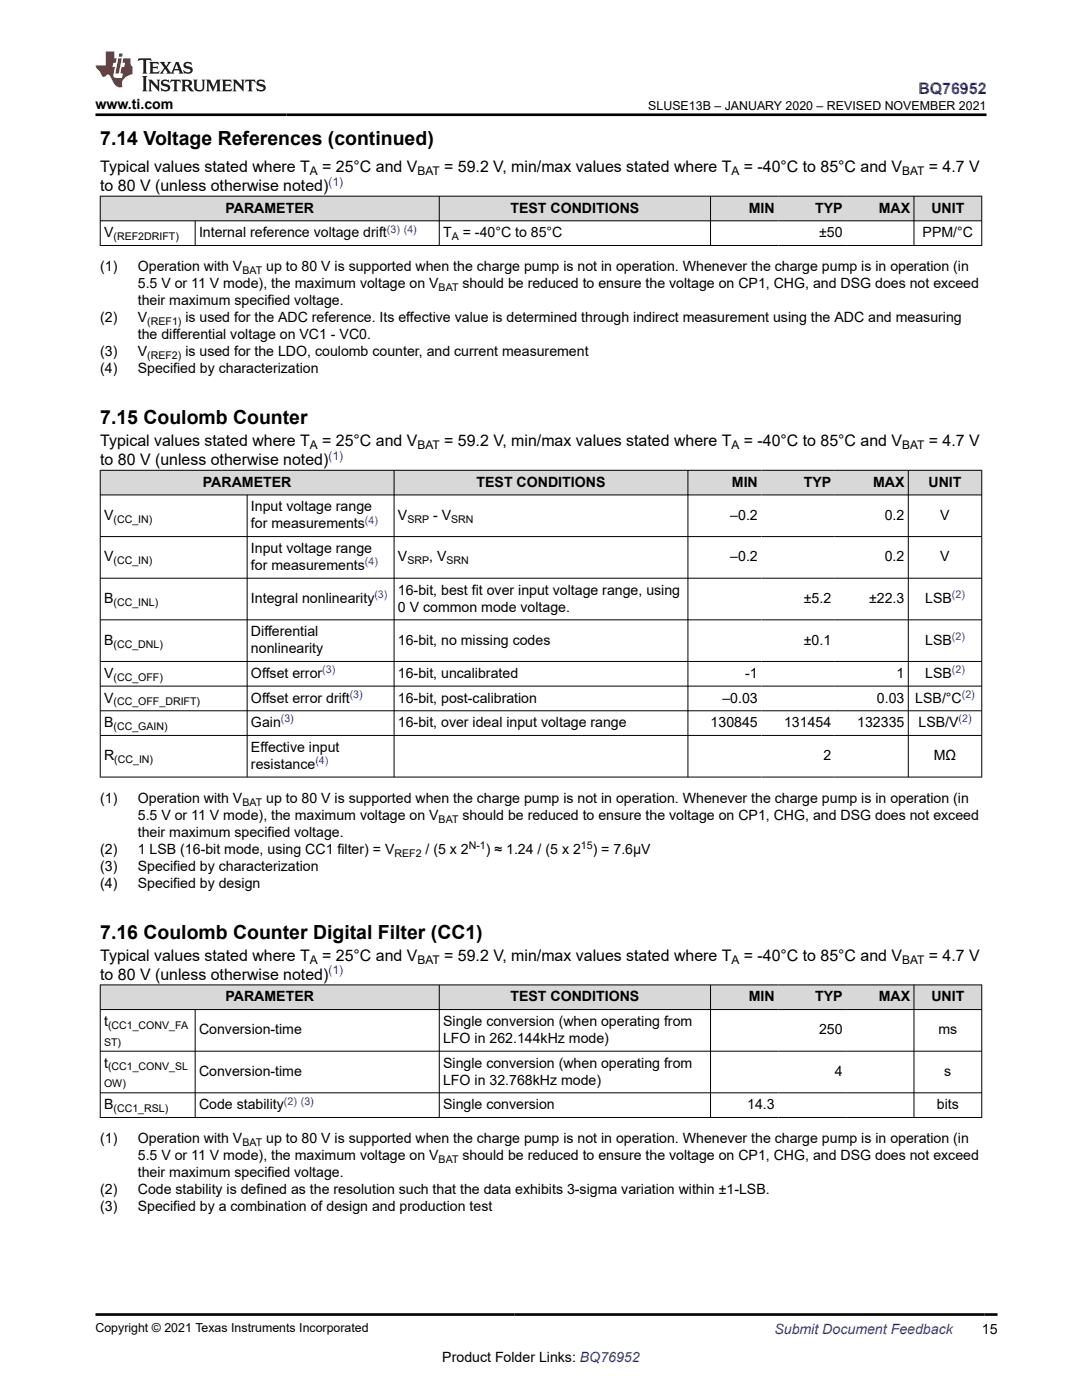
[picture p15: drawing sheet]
<svg xmlns="http://www.w3.org/2000/svg" width="216mm" height="279mm" viewBox="0 0 216 279" stroke-linecap="round" stroke-linejoin="round" font-family="sans-serif">
<defs><g id="words">
<g font-size="3.9">
<text x="20" y="28.8">7.14 Voltage References (continued)</text>
<text x="20" y="84.6">7.15 Coulomb Counter</text>
<text x="20" y="187.3">7.16 Coulomb Counter Digital Filter (CC1)</text>
</g>
<text font-size="3.2" fill="#00f" x="183.3" y="18.7">BQ76952</text>
<g font-size="3.2">
<text x="20" y="34.3">Typical values stated where T</text>
<text x="64.3" y="34.3">= 25°C and V</text>
<text x="88.6" y="34.3">= 59.2 V, min/max values stated where T</text>
<text x="148.4" y="34.3">= -40°C to 85°C and V</text>
<text x="185.3" y="34.3">= 4.7 V</text>
<text x="20" y="38.1">to 80 V (unless otherwise noted)</text>
<text x="20" y="89">Typical values stated where T</text>
<text x="64.3" y="89">= 25°C and V</text>
<text x="88.6" y="89">= 59.2 V, min/max values stated where T</text>
<text x="148.4" y="89">= -40°C to 85°C and V</text>
<text x="185.3" y="89">= 4.7 V</text>
<text x="20" y="92.8">to 80 V (unless otherwise noted)</text>
<text x="20" y="191.7">Typical values stated where T</text>
<text x="64.3" y="191.7">= 25°C and V</text>
<text x="88.6" y="191.7">= 59.2 V, min/max values stated where T</text>
<text x="148.4" y="191.7">= -40°C to 85°C and V</text>
<text x="185.3" y="191.7">= 4.7 V</text>
<text x="20" y="195.5">to 80 V (unless otherwise noted)</text>
</g>
<g font-size="2.8">
<text x="19.1" y="21.8">www.ti.com</text>
<text x="20.8" y="47.3">V</text>
<text x="39.7" y="47.3">Internal reference voltage drift</text>
<text x="45" y="42.4">PARAMETER</text>
<text x="88.4" y="47.3">T</text>
<text x="92.3" y="47.3">= -40°C to 85°C</text>
<text x="101.9" y="42.4">TEST CONDITIONS</text>
<text x="149.4" y="42.4">MIN</text>
<text x="162.6" y="42.4">TYP</text>
<text x="163.4" y="47.3">±50</text>
<text x="175.3" y="42.4">MAX</text>
<text x="184.1" y="47.3">PPM/°C</text>
<text x="185.8" y="42.4">UNIT</text>
<text x="20" y="54.1">(1)</text>
<text x="27.5" y="54.1">Operation with V</text>
<text x="27.5" y="57.5">5.5 V or 11 V mode), the maximum voltage on V</text>
<text x="53.1" y="54.1">up to 80 V is supported when the charge pump is not in operation. Whenever the charge pump is in operation (in</text>
<text x="92.3" y="57.5">should be reduced to ensure the voltage on CP1, CHG, and DSG does not exceed</text>
<text x="20" y="64.3">(2)</text>
<text x="27.5" y="60.9">their maximum specified voltage.</text>
<text x="27.5" y="64.3">V</text>
<text x="37" y="64.3">is used for the ADC reference. Its effective value is determined through indirect measurement using the ADC and measuring</text>
<text x="20" y="71.1">(3)</text>
<text x="27.5" y="67.7">the differential voltage on VC1 - VC0.</text>
<text x="27.5" y="71.1">V</text>
<text x="37" y="71.1">is used for the LDO, coulomb counter, and current measurement</text>
<text x="20" y="74.5">(4)</text>
<text x="27.5" y="74.5">Specified by characterization</text>
<text x="40.5" y="97.1">PARAMETER</text>
<text x="95.1" y="97.1">TEST CONDITIONS</text>
<text x="146" y="97.1">MIN</text>
<text x="160.4" y="97.1">TYP</text>
<text x="174.2" y="97.1">MAX</text>
<text x="185.3" y="97.1">UNIT</text>
<text x="20.8" y="103.7">V</text>
<text x="50.1" y="102.1">Input voltage range</text>
<text x="50.1" y="105.4">for measurements</text>
<text x="79.4" y="103.7">V</text>
<text x="86.4" y="103.7">- V</text>
<text x="145.7" y="103.7">–0.2</text>
<text x="176.6" y="103.7">0.2</text>
<text x="187.6" y="103.7">V</text>
<text x="20.8" y="112.1">V</text>
<text x="50.1" y="110.4">Input voltage range</text>
<text x="50.1" y="113.7">for measurements</text>
<text x="79.4" y="112.1">V</text>
<text x="85.6" y="112.1">, V</text>
<text x="145.7" y="112.1">–0.2</text>
<text x="176.6" y="112.1">0.2</text>
<text x="187.6" y="112.1">V</text>
<text x="79.4" y="118.7">16-bit, best fit over input voltage range, using</text>
<text x="20.8" y="120.4">B</text>
<text x="50.1" y="120.4">Integral nonlinearity</text>
<text x="79.4" y="122.1">0 V common mode voltage.</text>
<text x="160.4" y="120.4">±5.2</text>
<text x="173.4" y="120.4">±22.3</text>
<text x="184.6" y="120.4">LSB</text>
<text x="20.8" y="128.7">B</text>
<text x="50.1" y="127">Differential</text>
<text x="50.1" y="130.4">nonlinearity</text>
<text x="79.4" y="128.7">16-bit, no missing codes</text>
<text x="160.4" y="128.7">±0.1</text>
<text x="184.6" y="128.7">LSB</text>
<text x="20.8" y="135.3">V</text>
<text x="50.1" y="135.3">Offset error</text>
<text x="79.4" y="135.3">16-bit, uncalibrated</text>
<text x="148.7" y="135.3">-1</text>
<text x="178.9" y="135.3">1</text>
<text x="184.6" y="135.3">LSB</text>
<text x="20.8" y="140.2">V</text>
<text x="50.1" y="140.2">Offset error drift</text>
<text x="79.4" y="140.2">16-bit, post-calibration</text>
<text x="144.2" y="140.2">–0.03</text>
<text x="175" y="140.2">0.03</text>
<text x="182.6" y="140.2">LSB/°C</text>
<text x="20.8" y="145.1">B</text>
<text x="50.1" y="145.1">Gain</text>
<text x="79.4" y="145.1">16-bit, over ideal input voltage range</text>
<text x="141.8" y="145.1">130845</text>
<text x="156.5" y="145.1">131454</text>
<text x="171.1" y="145.1">132335</text>
<text x="183.3" y="145.1">LSB/V</text>
<text x="20.8" y="151.7">R</text>
<text x="50.1" y="150">Effective input</text>
<text x="50.1" y="153.4">resistance</text>
<text x="164.3" y="151.7">2</text>
<text x="186.3" y="151.7">MΩ</text>
<text x="20" y="160.2">(1)</text>
<text x="27.5" y="160.2">Operation with V</text>
<text x="53.1" y="160.2">up to 80 V is supported when the charge pump is not in operation. Whenever the charge pump is in operation (in</text>
<text x="27.5" y="167">their maximum specified voltage.</text>
<text x="27.5" y="163.6">5.5 V or 11 V mode), the maximum voltage on V</text>
<text x="92.3" y="163.6">should be reduced to ensure the voltage on CP1, CHG, and DSG does not exceed</text>
<text x="20" y="170.4">(2)</text>
<text x="20" y="173.8">(3)</text>
<text x="27.5" y="170.4">1 LSB (16-bit mode, using CC1 filter) = V</text>
<text x="27.5" y="173.8">Specified by characterization</text>
<text x="84.9" y="170.4">/ (5 x 2</text>
<text x="96.9" y="170.4">) ≈ 1.24 / (5 x 2</text>
<text x="118.3" y="170.4">) = 7.6µV</text>
<text x="20" y="177.2">(4)</text>
<text x="27.5" y="177.2">Specified by design</text>
<text x="45" y="199.8">PARAMETER</text>
<text x="101.9" y="199.8">TEST CONDITIONS</text>
<text x="149.4" y="199.8">MIN</text>
<text x="162.6" y="199.8">TYP</text>
<text x="175.3" y="199.8">MAX</text>
<text x="185.8" y="199.8">UNIT</text>
<text x="20.8" y="204.8">t</text>
<text x="39.7" y="206.4">Conversion-time</text>
<text x="88.4" y="204.8">Single conversion (when operating from</text>
<text x="88.4" y="208.1">LFO in 262.144kHz mode)</text>
<text x="163.4" y="206.4">250</text>
<text x="187.3" y="206.4">ms</text>
<text x="20.8" y="213.1">t</text>
<text x="39.7" y="214.8">Conversion-time</text>
<text x="88.4" y="213.1">Single conversion (when operating from</text>
<text x="166.6" y="214.8">4</text>
<text x="188.4" y="214.8">s</text>
<text x="20.8" y="221.4">B</text>
<text x="39.7" y="221.4">Code stability</text>
<text x="88.4" y="216.4">LFO in 32.768kHz mode)</text>
<text x="88.4" y="221.4">Single conversion</text>
<text x="149.1" y="221.4">14.3</text>
<text x="186.9" y="221.4">bits</text>
<text x="20" y="228.2">(1)</text>
<text x="27.5" y="228.2">Operation with V</text>
<text x="27.5" y="231.6">5.5 V or 11 V mode), the maximum voltage on V</text>
<text x="53.1" y="228.2">up to 80 V is supported when the charge pump is not in operation. Whenever the charge pump is in operation (in</text>
<text x="92.3" y="231.6">should be reduced to ensure the voltage on CP1, CHG, and DSG does not exceed</text>
<text x="20" y="238.3">(2)</text>
<text x="27.5" y="234.9">their maximum specified voltage.</text>
<text x="27.5" y="238.3">Code stability is defined as the resolution such that the data exhibits 3-sigma variation within ±1-LSB.</text>
<text x="20" y="241.7">(3)</text>
<text x="27.5" y="241.7">Specified by a combination of design and production test</text>
<text x="195.9" y="266.1">15</text>
<text x="88.3" y="271.7">Product Folder Links: BQ76952</text>
</g>
<text font-size="2.8" fill="#00f" x="154.5" y="266.2">Submit Document Feedback</text>
<g font-size="2.5">
<text x="129.4" y="21.9">SLUSE13B – JANUARY 2020 – REVISED NOVEMBER 2021</text>
<text x="19.1" y="265.9">Copyright © 2021 Texas Instruments Incorporated</text>
</g>
<g font-size="2.4">
<text x="61.8" y="34.9">A</text>
<text x="83.3" y="34.9">BAT</text>
<text x="146" y="34.9">A</text>
<text x="180" y="34.9">BAT</text>
<text x="61.8" y="89.6">A</text>
<text x="83.3" y="89.6">BAT</text>
<text x="146" y="89.6">A</text>
<text x="180" y="89.6">BAT</text>
<text x="61.8" y="192.3">A</text>
<text x="83.3" y="192.3">BAT</text>
<text x="146" y="192.3">A</text>
<text x="180" y="192.3">BAT</text>
</g>
<g font-size="2.4" fill="#00f">
<text x="65.5" y="37">(1)</text>
<text x="65.5" y="91.7">(1)</text>
<text x="65.5" y="194.4">(1)</text>
</g>
<g font-size="2.1">
<text x="22.6" y="47.9">(REF2DRIFT)</text>
<text x="90.1" y="47.9">A</text>
<text x="48.4" y="54.7">BAT</text>
<text x="87.5" y="58.1">BAT</text>
<text x="29.4" y="64.9">(REF1)</text>
<text x="29.4" y="71.6">(REF2)</text>
<text x="22.6" y="104.3">(CC_IN)</text>
<text x="81.3" y="104.3">SRP</text>
<text x="90" y="104.3">SRN</text>
<text x="22.6" y="112.6">(CC_IN)</text>
<text x="81.3" y="112.6">SRP</text>
<text x="89.1" y="112.6">SRN</text>
<text x="22.6" y="120.9">(CC_INL)</text>
<text x="22.6" y="129.2">(CC_DNL)</text>
<text x="22.6" y="135.8">(CC_OFF)</text>
<text x="22.6" y="140.8">(CC_OFF_DRIFT)</text>
<text x="22.6" y="145.7">(CC_GAIN)</text>
<text x="22.8" y="152.3">(CC_IN)</text>
<text x="48.4" y="160.8">BAT</text>
<text x="87.5" y="164.2">BAT</text>
<text x="78.7" y="171">REF2</text>
<text x="93.5" y="169.5">N-1</text>
<text x="115.9" y="169.5">15</text>
<text x="20.8" y="208.7">ST)</text>
<text x="21.6" y="205.3">(CC1_CONV_FA</text>
<text x="21.6" y="213.6">(CC1_CONV_SL</text>
<text x="20.8" y="217">OW)</text>
<text x="22.6" y="221.9">(CC1_RSL)</text>
<text x="48.4" y="228.7">BAT</text>
<text x="87.5" y="232.1">BAT</text>
</g>
<g font-size="2.1" fill="#00f">
<text x="77.2" y="46.4">(3) (4)</text>
<text x="72.8" y="104.5">(4)</text>
<text x="72.8" y="112.8">(4)</text>
<text x="74.7" y="119.4">(3)</text>
<text x="189.9" y="119.4">(2)</text>
<text x="189.9" y="127.7">(2)</text>
<text x="64.3" y="134.3">(3)</text>
<text x="189.9" y="134.3">(2)</text>
<text x="69.8" y="139.3">(3)</text>
<text x="191.9" y="139.3">(2)</text>
<text x="56" y="144.2">(3)</text>
<text x="191.3" y="144.2">(2)</text>
<text x="62.9" y="152.5">(4)</text>
<text x="56.7" y="220.4">(2) (3)</text>
</g>
</g></defs>
<g fill="#d8d8d8">
<path d="M20 39.1h175.9v5h-175.9z" fill-rule="evenodd"/>
<path d="M20.1 39.2h67.5v4.8h-67.5z" fill-rule="evenodd"/>
<path d="M87.7 39.2h54v4.8h-54z" fill-rule="evenodd"/>
<path d="M141.8 39.2h13.5v4.8h-13.5z" fill-rule="evenodd"/>
<path d="M155.3 39.2h13.5v4.8h-13.5z" fill-rule="evenodd"/>
<path d="M168.8 39.2h13.5v4.8h-13.5z" fill-rule="evenodd"/>
<path d="M182.4 39.2h13.4v4.8h-13.4z" fill-rule="evenodd"/>
</g>
<path d="M19.9 39.1h176.1M20 39.1v10M87.7 39.1v10M141.8 39.1v10M182.4 39.1v10M195.9 39.1v10M19.9 44.1h176.1M19.9 49h176.1M38.9 44.1v5" fill="none" stroke="#000" stroke-width=".2"/>
<g fill="#d8d8d8">
<path d="M20 93.9h175.9v4.9h-175.9z" fill-rule="evenodd"/>
<path d="M20.1 93.9h58.5v4.8h-58.5z" fill-rule="evenodd"/>
<path d="M78.7 93.9h58.5v4.8h-58.5z" fill-rule="evenodd"/>
<path d="M137.3 93.9h14.6v4.8h-14.6z" fill-rule="evenodd"/>
<path d="M151.9 93.9h14.7v4.8h-14.7z" fill-rule="evenodd"/>
<path d="M166.6 93.9h14.6v4.8h-14.6z" fill-rule="evenodd"/>
<path d="M181.3 93.9h14.5v4.8h-14.5z" fill-rule="evenodd"/>
</g>
<g fill="none" stroke="#000" stroke-width=".2">
<path d="M19.9 93.9h176.1M19.9 98.8h176.1M20 93.8v61.3M49.3 98.8v56.3M78.6 93.8v61.3M137.3 93.8v61.3M181.2 93.8v61.3M195.9 93.8v61.3M19.9 107.1h176.1M19.9 115.4h176.1M19.9 123.7h176.1M19.9 132h176.1"/>
<path d="M19.9 136.9h176.1M19.9 141.9h176.1M19.9 146.8h176.1M19.9 155.1h176.1"/>
</g>
<g fill="#d8d8d8">
<path d="M20 196.6h175.9v4.9h-175.9z" fill-rule="evenodd"/>
<path d="M20.1 196.6h67.5v4.8h-67.5z" fill-rule="evenodd"/>
<path d="M87.7 196.6h54v4.8h-54z" fill-rule="evenodd"/>
<path d="M141.8 196.6h13.5v4.8h-13.5z" fill-rule="evenodd"/>
<path d="M155.3 196.6h13.5v4.8h-13.5z" fill-rule="evenodd"/>
<path d="M168.8 196.6h13.5v4.8h-13.5z" fill-rule="evenodd"/>
<path d="M182.4 196.6h13.4v4.8h-13.4z" fill-rule="evenodd"/>
</g>
<path d="M19.9 196.6h176.1M20 196.5v26.6M87.7 196.5v26.6M141.8 196.5v26.6M182.4 196.5v26.6M195.9 196.5v26.6M19.9 201.5h176.1M19.9 209.8h176.1M19.9 218.1h176.1M38.9 201.5v21.6M19.9 223h176.1" fill="none" stroke="#000" stroke-width=".2"/>
<path d="M27.7 11.6l-.2 .6 .5-.2h.6v.1v2.2l-.2 .4h1l-.2-.4v-2.2v-.1h.5l.5 .2-.1-.6zM29.8 12.4l.2 .3v1.6l-.2 .4h1.9l.1-.6a1.08 1.08 0 0 1-1.3 .2v-.7h.6l.4 .2v-.7l-.4 .2h-.6v-.5l.2-.2a1 1 0 0 1 1 .3l-.1-.5zM31.8 12.4l1 1.1-1 1.2h.9l-.2-.2 .4-.8 .5 .8-.2 .2h1.6l-.2-.2 .1-.5h1l.1 .5-.1 .2h.9l-.2-.4-.8-1.9h-.5l-1 2.1-.8-1.1 .9-1h-.8l.2 .2-.5 .6-.3-.6 .1-.2zM35.2 12.8l.4 1h-.8zM36.8 12.5a.65 .65 0 0 0-.2 .7 .65 .65 0 0 0 .6 .5l.7 .1 .1 .3a.79 .79 0 0 1-.7 .4 .79 .79 0 0 1-.7-.5l.1 .7 .2-.1a.93 .93 0 0 0 1.1 0 .93 .93 0 0 0 .4-.9 1.46 1.46 0 0 0-1.2-.6l-.1-.3a1.09 1.09 0 0 1 1.2 .2l-.2-.6-.1 .1-.6-.2zM28.4 15.2l.2 .4v2.2l-.2 .4h1l-.2-.4v-2.2l.2-.4zM29.6 15.9l.2 .4v1.5l-.2 .4h.8l-.3-.4v-1.3l1.7 1.8v-2l.2-.4h-.8l.2 .2 .1 1.1-1.2-1.3zM32.3 16a.65 .65 0 0 0-.2 .8 .65 .65 0 0 0 .7 .4l.6 .2 .1 .2a.79 .79 0 0 1-.7 .4 .79 .79 0 0 1-.7-.5l.1 .7 .2-.1a.93 .93 0 0 0 1.1 .1 .93 .93 0 0 0 .4-1 1.46 1.46 0 0 0-1.2-.5l-.1-.4a1.09 1.09 0 0 1 1.2 .2l-.2-.6-.1 .1-.6-.1zM34.1 15.9l-.1 .6a.63 .63 0 0 1 .7-.3l.1 1.6-.3 .4h1l-.2-.4v-1.6a.66 .66 0 0 1 .8 .3l-.1-.6zM36.2 15.9l.2 .4v1.5l-.2 .4h.9l-.2-.2v-.7h.5l.1 .2a.79 .79 0 0 0 1.2 .6l-1-.9a.61 .61 0 0 0 .6-.6 .61 .61 0 0 0-.5-.7zM36.9 16.2h.2a.47 .47 0 0 1 .5 .1 .47 .47 0 0 1 .1 .5l-.2 .1-.6 .1zM38.5 15.9l.2 .2a2.27 2.27 0 0 0 .4 2 1.04 1.04 0 0 0 1.7-.7v-1.3l.2-.2h-.8l.2 .4v1.1a.6 .6 0 0 1-.6 .6 .6 .6 0 0 1-.6-.6v-1.1l.3-.4zM41.1 15.9l.2 .4v1.5l-.2 .4h.7l-.2-.4v-1.4l.9 1.9 .8-1.9v1.4l-.2 .4h1l-.3-.4v-1.5l.3-.4h-.8l-.7 1.5-.7-1.5zM44.3 15.9l.2 .4v1.5l-.2 .4h1.9l.1-.6a1.09 1.09 0 0 1-1.3 .2v-.7h.6l.4 .2v-.6l-.4 .2h-.6v-.6l.2-.1a1.01 1.01 0 0 1 1 .3l-.1-.6zM46.4 15.9l.3 .4v1.5l-.3 .4h.8l-.2-.4v-1.3l1.6 1.8v-2l.2-.4h-.7l.2 .2v1.1l-1.2-1.3zM49 15.9l-.1 .6a.63 .63 0 0 1 .8-.3v1.6l-.3 .4h1l-.2-.4v-1.6a.66 .66 0 0 1 .8 .3l-.1-.6zM51.4 16a.65 .65 0 0 0-.2 .8 .65 .65 0 0 0 .6 .4l.6 .2 .2 .2a.79 .79 0 0 1-.8 .4 .79 .79 0 0 1-.6-.5l.1 .7 .2-.1a.93 .93 0 0 0 1 .1 .93 .93 0 0 0 .5-1 1.46 1.46 0 0 0-1.3-.5l-.1-.4a1.09 1.09 0 0 1 1.3 .2l-.2-.6-.2 .1-.5-.1z" fill="#231f20"/>
<path d="M21.1 10.3v2.7h-2.1l.1 .4 .9 1a.95 .95 0 0 0 .9 .9 .59 .59 0 0 1 .6-.4 .59 .59 0 0 1 .5 .3l.4 .8a1.59 1.59 0 0 0 2.1 1.4 1.61 1.61 0 0 1 1-2.3l1-.3-.1-1.5a1.59 1.59 0 0 1-.4-1.7h-1.4l-.2 .9h.5l-.1 .9h-.5l-.2 .9v.3l.4 .1-.2 .9h-.6a.73 .73 0 0 1-1.1-.7l.3-1.5h-.5l.2-.9h.5l.2-.9h-.5v-1.3zM23.6 11.6l-.6 3.1h.7l.6-3.1zM23.8 10.7l-.1 .6h.7l.1-.6z" fill="#ed1c24"/>
<path d="M19.1 22.9h177.8M19.1 262.3h179.9" fill="none" stroke="#000" stroke-width=".53"/>
<use href="#words"/>
</svg>
